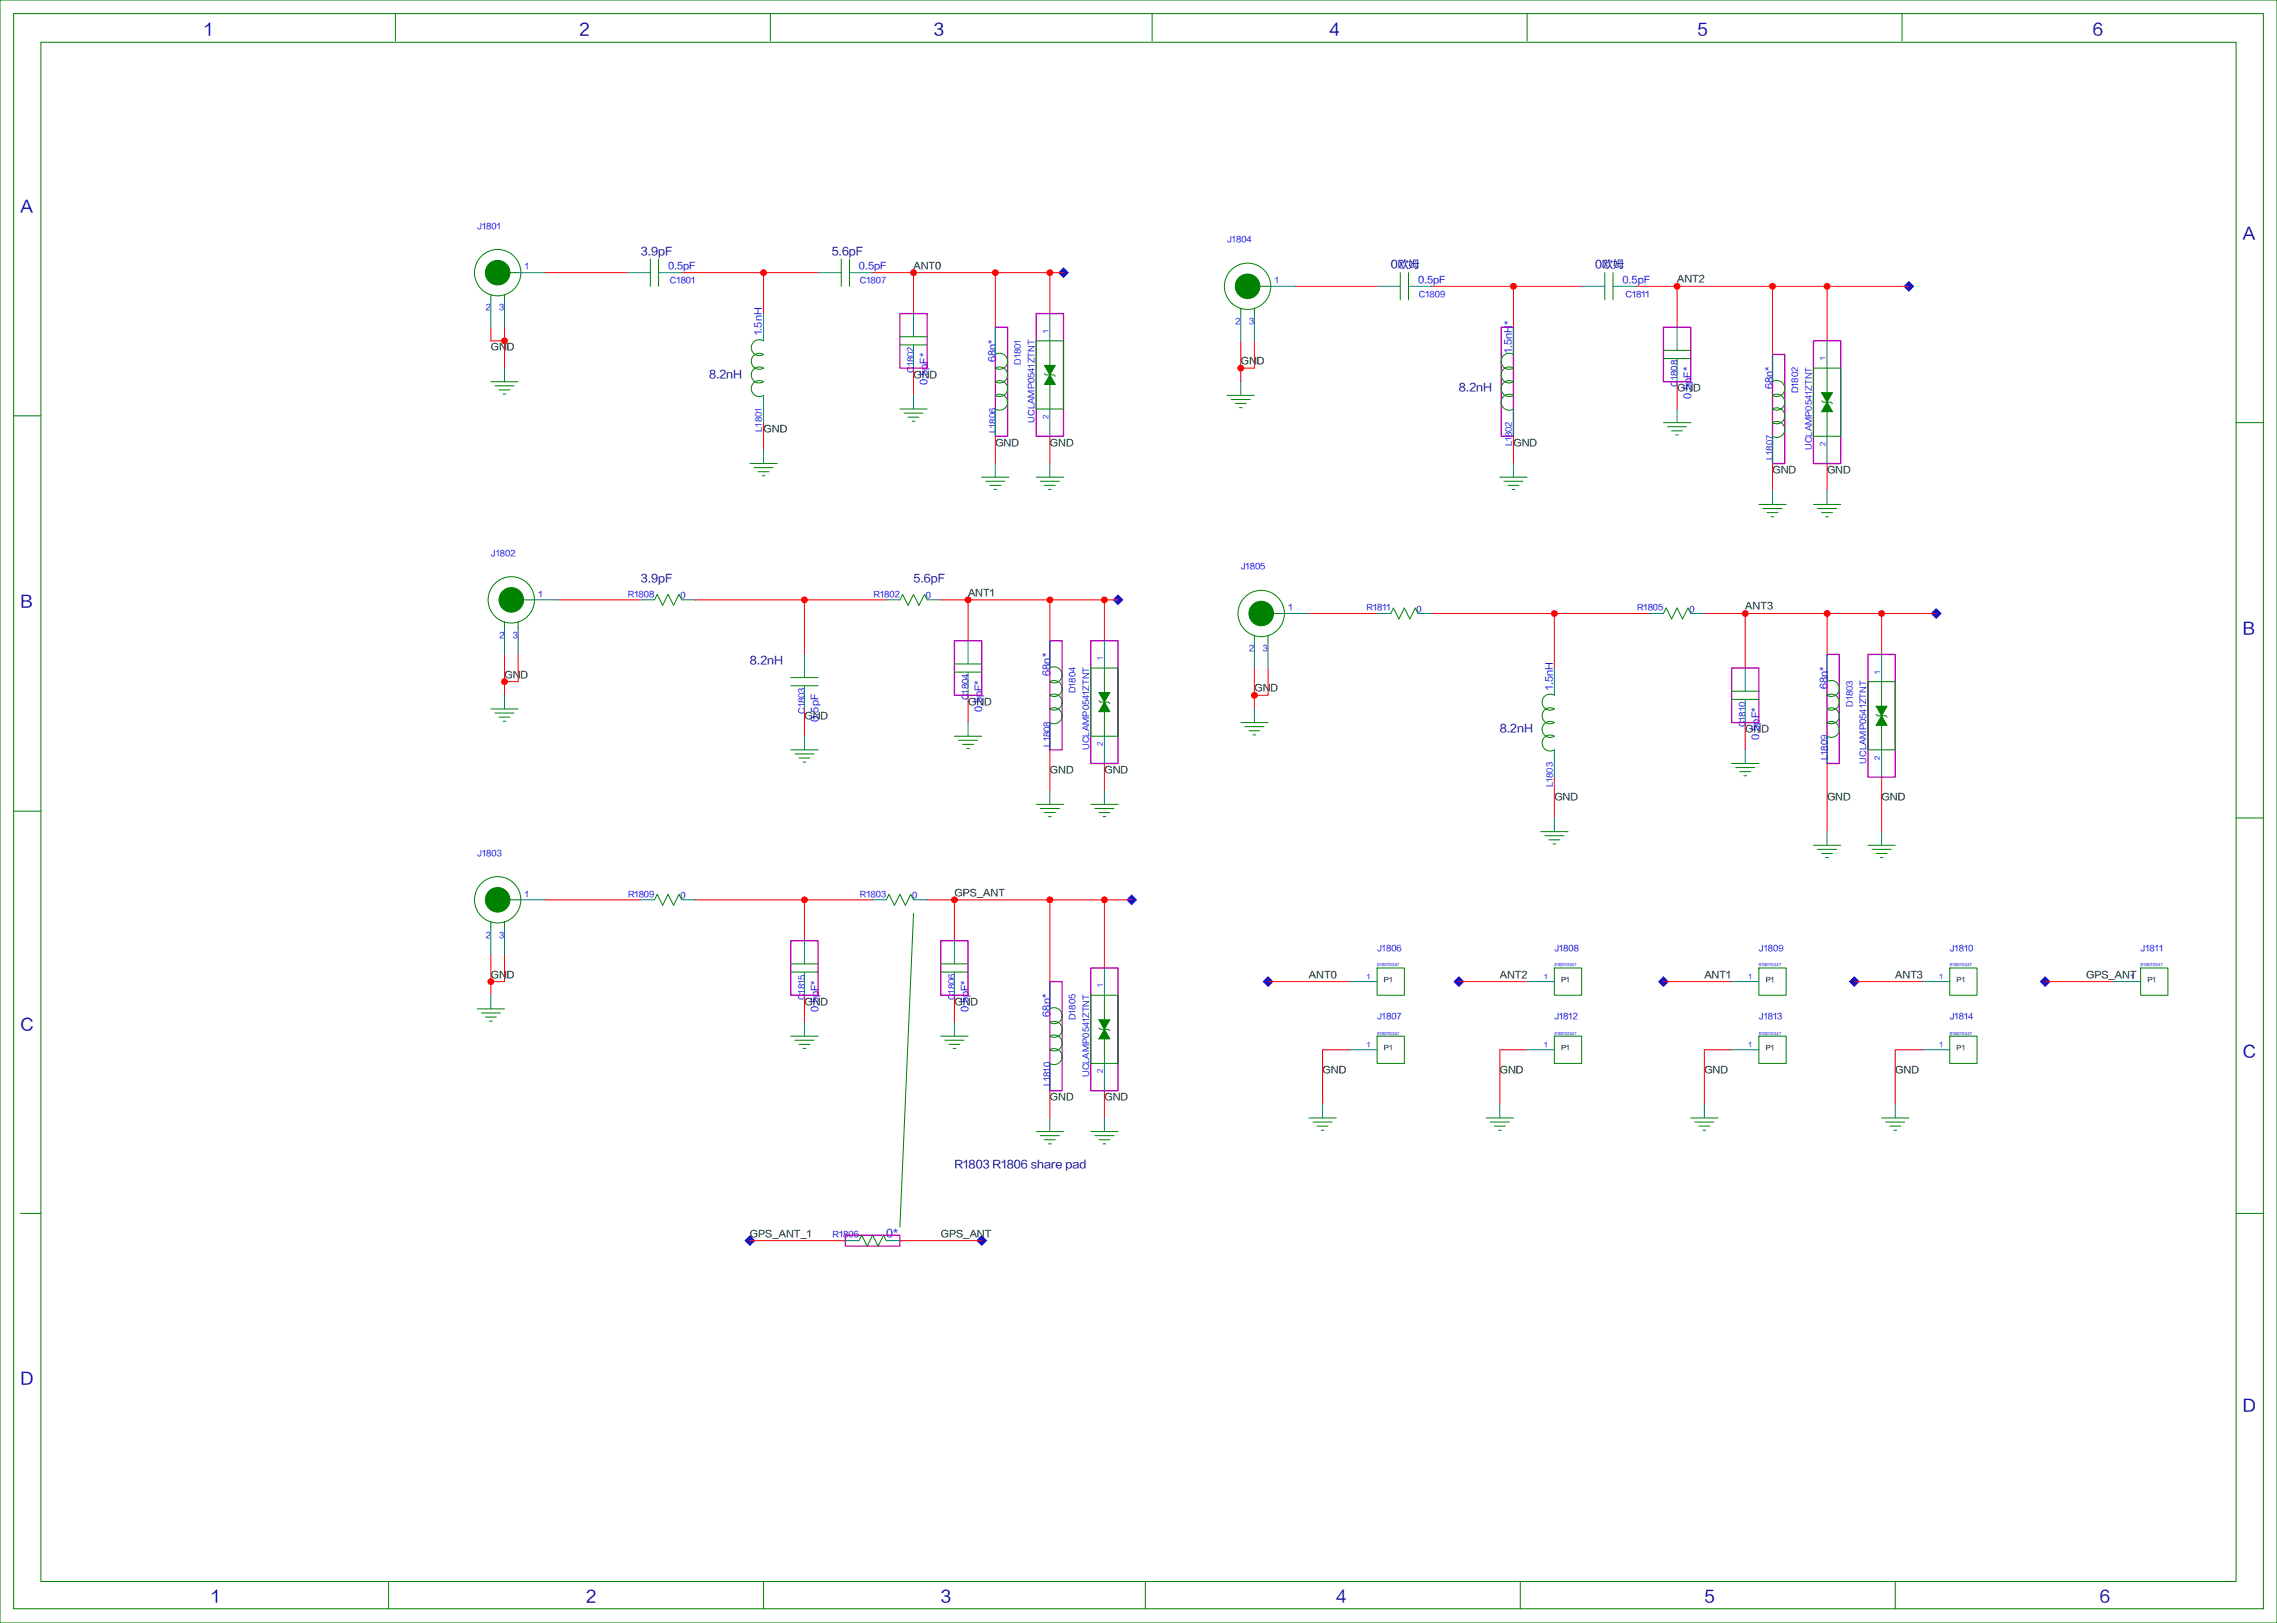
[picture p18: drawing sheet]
<svg xmlns="http://www.w3.org/2000/svg" width="589mm" height="420mm" viewBox="0 0 589 420" stroke-linecap="round" stroke-linejoin="round" font-family="sans-serif">
<defs><g id="words">
<g font-size="4.2" fill="#000080">
<text x="52.9" y="8.9">1</text>
<text x="149.9" y="8.9">2</text>
<text x="241.7" y="8.9">3</text>
<text x="344" y="8.9">4</text>
<text x="439.2" y="8.9">5</text>
<text x="541.5" y="8.9">6</text>
<text x="5.3" y="54.8">A</text>
<text x="580.3" y="61.8">A</text>
<text x="5.3" y="157.1">B</text>
<text x="580.3" y="164.2">B</text>
<text x="5.3" y="266.5">C</text>
<text x="580.3" y="273.5">C</text>
<text x="5.3" y="358.2">D</text>
<text x="580.3" y="365.2">D</text>
<text x="54.7" y="414.6">1</text>
<text x="151.7" y="414.6">2</text>
<text x="243.4" y="414.6">3</text>
<text x="345.7" y="414.6">4</text>
<text x="441" y="414.6">5</text>
<text x="543.3" y="414.6">6</text>
</g>
<g font-size="2.8" fill="#000080">
<text x="165.8" y="65.9">3.9pF</text>
<text x="215.2" y="65.9">5.6pF</text>
<text x="359.8" y="69.5">0欧姆</text>
<text x="412.7" y="69.5">0欧姆</text>
<text x="183.4" y="97.7">8.2nH</text>
<text x="377.5" y="101.2">8.2nH</text>
<text x="165.8" y="150.6">3.9pF</text>
<text x="236.4" y="150.6">5.6pF</text>
<text x="194" y="171.8">8.2nH</text>
<text x="388.1" y="189.4">8.2nH</text>
<text x="246.9" y="302.3">R1803 R1806 share pad</text>
</g>
<text font-size="2.8" fill="#00f" x="229.3" y="320.1">0*</text>
<g font-size="2.5" fill="#00f">
<text x="172.9" y="69.7">0.5pF</text>
<text x="222.2" y="69.7">0.5pF</text>
<text x="366.9" y="73.2">0.5pF</text>
<text x="419.8" y="73.2">0.5pF</text>
<text x="197" y="86.8" transform="rotate(-90 197 86.8)">1.5nH</text>
<text x="257.5" y="93.7" transform="rotate(-90 257.5 93.7)">68n*</text>
<text x="391.1" y="91.4" transform="rotate(-90 391.1 91.4)">1.5nH*</text>
<text x="239.9" y="99.7" transform="rotate(-90 239.9 99.7)">0.5pF*</text>
<text x="458.6" y="100.8" transform="rotate(-90 458.6 100.8)">68n*</text>
<text x="437.5" y="103.2" transform="rotate(-90 437.5 103.2)">0.5pF*</text>
<text x="271.7" y="174.9" transform="rotate(-90 271.7 174.9)">68n*</text>
<text x="401.7" y="178.5" transform="rotate(-90 401.7 178.5)">1.5nH</text>
<text x="472.7" y="178.4" transform="rotate(-90 472.7 178.4)">68n*</text>
<text x="254" y="184.3" transform="rotate(-90 254 184.3)">0.5pF*</text>
<text x="211.7" y="186.7" transform="rotate(-90 211.7 186.7)">0.5pF</text>
<text x="455.1" y="191.4" transform="rotate(-90 455.1 191.4)">0.5pF*</text>
<text x="211.7" y="262" transform="rotate(-90 211.7 262)">0.5pF*</text>
<text x="250.5" y="262" transform="rotate(-90 250.5 262)">0.5pF*</text>
<text x="271.7" y="263.1" transform="rotate(-90 271.7 263.1)">68n*</text>
</g>
<g font-size="2.5">
<text x="236.4" y="69.5">ANT0</text>
<text x="433.9" y="73">ANT2</text>
<text x="127" y="90.7">GND</text>
<text x="321" y="94.2">GND</text>
<text x="236.4" y="97.7">GND</text>
<text x="433.9" y="101.3">GND</text>
<text x="197.6" y="111.8">GND</text>
<text x="257.5" y="115.4">GND</text>
<text x="271.6" y="115.4">GND</text>
<text x="391.6" y="115.4">GND</text>
<text x="458.6" y="122.4">GND</text>
<text x="472.7" y="122.4">GND</text>
<text x="250.5" y="154.2">ANT1</text>
<text x="451.6" y="157.7">ANT3</text>
<text x="130.5" y="175.3">GND</text>
<text x="324.6" y="178.9">GND</text>
<text x="208.1" y="185.9">GND</text>
<text x="250.5" y="182.4">GND</text>
<text x="451.6" y="189.5">GND</text>
<text x="271.6" y="200">GND</text>
<text x="285.8" y="200">GND</text>
<text x="402.2" y="207.1">GND</text>
<text x="472.7" y="207.1">GND</text>
<text x="486.8" y="207.1">GND</text>
<text x="246.9" y="231.8">GPS_ANT</text>
<text x="127" y="253">GND</text>
<text x="338.7" y="253">ANT0</text>
<text x="388.1" y="253">ANT2</text>
<text x="441" y="253">ANT1</text>
<text x="490.4" y="253">ANT3</text>
<text x="539.8" y="253">GPS_ANT</text>
<text x="208.1" y="260">GND</text>
<text x="246.9" y="260">GND</text>
<text x="342.2" y="277.7">GND</text>
<text x="388.1" y="277.7">GND</text>
<text x="441" y="277.7">GND</text>
<text x="490.4" y="277.7">GND</text>
<text x="271.6" y="284.7">GND</text>
<text x="285.8" y="284.7">GND</text>
<text x="194" y="320">GPS_ANT_1</text>
<text x="243.4" y="320">GPS_ANT</text>
</g>
<g font-size="2.1" fill="#00f">
<text x="123.5" y="59.1">J1801</text>
<text x="317.5" y="62.7">J1804</text>
<text x="135.8" y="69.7">1</text>
<text x="173.3" y="73.3">C1801</text>
<text x="222.5" y="73.3">C1807</text>
<text x="329.8" y="73.3">1</text>
<text x="367.1" y="76.8">C1809</text>
<text x="420.6" y="76.8">C1811</text>
<text x="125.7" y="80.3">2</text>
<text x="129.2" y="80.3">3</text>
<text x="319.7" y="83.8">2</text>
<text x="323.2" y="83.8">3</text>
<text x="264.1" y="94.4" transform="rotate(-90 264.1 94.4)">D1801</text>
<text x="236.4" y="96.5" transform="rotate(-90 236.4 96.5)">C1802</text>
<text x="433.9" y="100" transform="rotate(-90 433.9 100)">C1808</text>
<text x="465.2" y="101.8" transform="rotate(-90 465.2 101.8)">D1802</text>
<text x="197" y="111.7" transform="rotate(-90 197 111.7)">L1801</text>
<text x="257.5" y="112" transform="rotate(-90 257.5 112)">L1806</text>
<text x="267.6" y="109.4" transform="rotate(-90 267.6 109.4)">UCLAMP0541ZTNT</text>
<text x="391.1" y="115.5" transform="rotate(-90 391.1 115.5)">L1802</text>
<text x="458.6" y="119.1" transform="rotate(-90 458.6 119.1)">L1807</text>
<text x="468.7" y="116.4" transform="rotate(-90 468.7 116.4)">UCLAMP0541ZTNT</text>
<text x="127" y="143.8">J1802</text>
<text x="321" y="147.3">J1805</text>
<text x="139.3" y="154.4">1</text>
<text x="162.5" y="154.4">R1808</text>
<text x="176" y="154.7">0</text>
<text x="226" y="154.4">R1802</text>
<text x="239.5" y="154.7">0</text>
<text x="333.4" y="157.9">1</text>
<text x="353.6" y="157.9">R1811</text>
<text x="366.5" y="158.3">0</text>
<text x="423.6" y="157.9">R1805</text>
<text x="437.1" y="158.3">0</text>
<text x="129.2" y="165">2</text>
<text x="132.7" y="165">3</text>
<text x="323.2" y="168.5">2</text>
<text x="326.7" y="168.5">3</text>
<text x="278.2" y="179.4" transform="rotate(-90 278.2 179.4)">D1804</text>
<text x="208.2" y="184.7" transform="rotate(-90 208.2 184.7)">C1803</text>
<text x="250.5" y="181.2" transform="rotate(-90 250.5 181.2)">C1804</text>
<text x="479.3" y="182.9" transform="rotate(-90 479.3 182.9)">D1803</text>
<text x="451.6" y="188.2" transform="rotate(-90 451.6 188.2)">C1810</text>
<text x="271.7" y="193.2" transform="rotate(-90 271.7 193.2)">L1808</text>
<text x="281.7" y="194.1" transform="rotate(-90 281.7 194.1)">UCLAMP0541ZTNT</text>
<text x="472.7" y="196.7" transform="rotate(-90 472.7 196.7)">L1809</text>
<text x="482.8" y="197.6" transform="rotate(-90 482.8 197.6)">UCLAMP0541ZTNT</text>
<text x="401.7" y="203.7" transform="rotate(-90 401.7 203.7)">L1803</text>
<text x="123.5" y="221.4">J1803</text>
<text x="135.8" y="232">1</text>
<text x="162.5" y="232">R1809</text>
<text x="176" y="232.4">0</text>
<text x="222.5" y="232">R1803</text>
<text x="236" y="232.4">0</text>
<text x="125.7" y="242.6">2</text>
<text x="129.2" y="242.6">3</text>
<text x="356.3" y="246.1">J1806</text>
<text x="402.2" y="246.1">J1808</text>
<text x="455.1" y="246.1">J1809</text>
<text x="504.5" y="246.1">J1810</text>
<text x="553.9" y="246.1">J1811</text>
<text x="208.2" y="258.8" transform="rotate(-90 208.2 258.8)">C1815</text>
<text x="247" y="258.8" transform="rotate(-90 247 258.8)">C1806</text>
<text x="356.3" y="263.8">J1807</text>
<text x="402.2" y="263.8">J1812</text>
<text x="455.1" y="263.8">J1813</text>
<text x="504.5" y="263.8">J1814</text>
<text x="278.2" y="264.1" transform="rotate(-90 278.2 264.1)">D1805</text>
<text x="271.7" y="281.1" transform="rotate(-90 271.7 281.1)">L1810</text>
<text x="281.7" y="278.7" transform="rotate(-90 281.7 278.7)">UCLAMP0541ZTNT</text>
<text x="215.4" y="320.2">R1806</text>
</g>
<g font-size="1.8" fill="#00f">
<text x="271.2" y="86.2" transform="rotate(-90 271.2 86.2)">1</text>
<text x="472.3" y="93.2" transform="rotate(-90 472.3 93.2)">1</text>
<text x="271.2" y="108.4" transform="rotate(-90 271.2 108.4)">2</text>
<text x="472.3" y="115.5" transform="rotate(-90 472.3 115.5)">2</text>
<text x="285.3" y="170.8" transform="rotate(-90 285.3 170.8)">1</text>
<text x="486.4" y="174.4" transform="rotate(-90 486.4 174.4)">1</text>
<text x="285.3" y="193.1" transform="rotate(-90 285.3 193.1)">2</text>
<text x="486.4" y="196.6" transform="rotate(-90 486.4 196.6)">2</text>
<text x="285.3" y="255.5" transform="rotate(-90 285.3 255.5)">1</text>
<text x="353.7" y="253.3">1</text>
<text x="399.5" y="253.3">1</text>
<text x="452.4" y="253.3">1</text>
<text x="501.8" y="253.3">1</text>
<text x="551.2" y="253.3">1</text>
<text x="353.7" y="270.9">1</text>
<text x="399.5" y="270.9">1</text>
<text x="452.4" y="270.9">1</text>
<text x="501.8" y="270.9">1</text>
<text x="285.3" y="277.8" transform="rotate(-90 285.3 277.8)">2</text>
</g>
<g font-size="1.8">
<text x="358.1" y="254.2">P1</text>
<text x="403.9" y="254.2">P1</text>
<text x="456.8" y="254.2">P1</text>
<text x="506.2" y="254.2">P1</text>
<text x="555.6" y="254.2">P1</text>
<text x="358.1" y="271.8">P1</text>
<text x="403.9" y="271.8">P1</text>
<text x="456.8" y="271.8">P1</text>
<text x="506.2" y="271.8">P1</text>
</g>
<g font-size="1.1" fill="#00f">
<text x="356.3" y="250.1">818010347</text>
<text x="402.2" y="250.1">818010347</text>
<text x="455.1" y="250.1">818010347</text>
<text x="504.5" y="250.1">818010347</text>
<text x="553.9" y="250.1">818010347</text>
<text x="356.3" y="267.7">818010347</text>
<text x="402.2" y="267.7">818010347</text>
<text x="455.1" y="267.7">818010347</text>
<text x="504.5" y="267.7">818010347</text>
</g>
</g></defs>
<path d="M0 0h589.1v420h-589.1z" fill="#fff" stroke="#008000" stroke-width=".26"/>
<g fill="#c00">
<circle cx="130.5" cy="88.2" r=".88"/>
<circle cx="130.5" cy="176.4" r=".88"/>
<circle cx="127" cy="254" r=".88"/>
<circle cx="321" cy="95.2" r=".88"/>
<circle cx="324.6" cy="179.9" r=".88"/>
<circle cx="236.4" cy="70.6" r=".88"/>
<circle cx="271.6" cy="70.6" r=".88"/>
<circle cx="257.5" cy="70.6" r=".88"/>
<circle cx="433.9" cy="74.1" r=".88"/>
<circle cx="458.6" cy="74.1" r=".88"/>
<circle cx="472.7" cy="74.1" r=".88"/>
<circle cx="250.5" cy="155.2" r=".88"/>
<circle cx="271.6" cy="155.2" r=".88"/>
<circle cx="285.7" cy="155.2" r=".88"/>
<circle cx="451.6" cy="158.7" r=".88"/>
<circle cx="472.7" cy="158.7" r=".88"/>
<circle cx="486.8" cy="158.7" r=".88"/>
<circle cx="246.9" cy="232.8" r=".88"/>
<circle cx="271.6" cy="232.8" r=".88"/>
<circle cx="285.7" cy="232.8" r=".88"/>
<circle cx="197.6" cy="70.6" r=".88"/>
<circle cx="208.1" cy="155.2" r=".88"/>
<circle cx="208.1" cy="232.8" r=".88"/>
<circle cx="402.2" cy="158.7" r=".88"/>
<circle cx="391.6" cy="74.1" r=".88"/>
</g>
<g fill="#00f">
<path d="M328.1 252.6l1.4 1.4-1.4 1.4-1.4-1.4z"/>
<path d="M377.5 252.6l1.4 1.4-1.4 1.4-1.4-1.4z"/>
<path d="M430.4 252.6l1.4 1.4-1.4 1.4-1.4-1.4z"/>
<path d="M479.8 252.6l1.4 1.4-1.4 1.4-1.4-1.4z"/>
<path d="M529.2 252.6l1.4 1.4-1.4 1.4-1.4-1.4z"/>
<path d="M194 319.6l1.4 1.4-1.4 1.4-1.4-1.4z"/>
<path d="M254 319.6l1.4 1.4-1.4 1.4-1.4-1.4z"/>
<path d="M275.2 69.1l1.4 1.5-1.4 1.4-1.4-1.4z"/>
<path d="M493.9 72.7l1.4 1.4-1.4 1.4-1.4-1.4z"/>
<path d="M289.3 153.8l1.4 1.4-1.4 1.4-1.4-1.4z"/>
<path d="M500.9 157.3l1.5 1.5-1.5 1.4-1.4-1.4z"/>
<path d="M292.8 231.4l1.4 1.4-1.4 1.4-1.4-1.4z"/>
</g>
<g fill="none" stroke="#f00" stroke-width=".26">
<path d="M141.1 70.6h21.2M176.4 70.6h35.3M197.6 70.6v10.5M225.8 70.6h49.4M236.4 70.6v10.5M257.5 70.6v14.1M271.6 70.6v10.5M335.1 74.1h21.2M370.4 74.1h38.8M391.6 74.1v10.6M423.3 74.1h70.6M433.9 74.1v10.6"/>
<path d="M458.6 74.1v17.6M472.7 74.1v14.1M127 84.7v3.5h3.5M130.5 84.7v10.5M236.4 95.2v7.1M321 88.2v10.6M324.6 88.2v7h-3.6M433.9 98.8v7M197.6 109.4v7M257.5 112.9v7M271.6 112.9v7M391.6 112.9v7"/>
<path d="M458.6 119.9v7.1M472.7 119.9v7.1M144.6 155.2h21.2M179.9 155.2h49.4M208.1 155.2v14.1M243.4 155.2h45.9M250.5 155.2v10.6M271.6 155.2v10.6M285.8 155.2v10.6M338.7 158.8h17.6M370.4 158.8h56.5M402.2 158.8v14.1"/>
<path d="M441 158.8h59.9M451.6 158.8v14.1M472.7 158.8v10.5M486.8 158.8v10.5M130.5 169.3v10.6M134.1 169.3v7.1h-3.6M250.5 179.9v7.1M324.6 172.9v10.5M328.1 172.9v7h-3.5M208.1 183.4v7.1M271.6 194v10.6M285.8 197.6v7"/>
<path d="M451.6 187v7M472.7 197.6v17.6M402.2 201.1v10.6M486.8 201.1v14.1M141.1 232.8h24.7M179.9 232.8h45.9M208.1 232.8v10.6M239.9 232.8h52.9M246.9 232.8v10.6M271.6 232.8v21.2M285.8 232.8v17.7M127 246.9v10.6"/>
<path d="M130.5 246.9v7.1h-3.5M208.1 257.5v7.1M246.9 257.5v7.1M328.1 254h21.1M377.5 254h17.6M430.4 254h17.6M479.8 254h17.6M529.2 254h17.6M349.2 271.6h-7v14.2M395.1 271.6h-7v14.2M448 271.6h-7v14.2M497.4 271.6h-7v14.2"/>
<path d="M271.6 282.2v7.1M285.8 282.2v7.1M194 321h24.7M232.8 321h21.2"/>
</g>
<path d="M127 76.2v1.4M130.5 76.2v1.4M131.9 70.6h2.2" fill="none" stroke="#008000" stroke-width=".26"/>
<circle cx="128.8" cy="70.6" r="3.2" fill="#008200" stroke="#008000" stroke-width=".26"/>
<g fill="none" stroke="#008000" stroke-width=".26">
<path d="M127 98.8h7.1M128.1 99.8h4.9M129.1 100.9h2.8M130.2 102h.7M194 119.9h7.1M232.8 105.8h7.1M233.9 106.9h4.9M234.9 107.9h2.9M236 109h.7M195.1 121h4.9M196.1 122.1h2.9M197.2 123.1h.7"/>
<path d="M135.5 155.2h2.1M130.5 160.9v1.4M134.1 160.9v1.4"/>
<circle cx="128.8" cy="70.6" r="6"/>
</g>
<path d="M127 77.6v7.1M130.5 77.6v7.1M134.1 70.6h7M130.5 95.2v3.6M197.6 116.4v3.5M236.4 102.3v3.5" fill="none" stroke="#008080" stroke-width=".26"/>
<circle cx="132.3" cy="155.2" r="3.2" fill="#008200" stroke="#008000" stroke-width=".26"/>
<g fill="none" stroke="#008000" stroke-width=".26">
<path d="M127 183.4h7.1M128.1 184.5h4.9M129.1 185.6h2.8M130.2 186.6h.7M204.6 194h7.1M205.7 195.1h4.9M206.7 196.1h2.8M207.8 197.2h.7M246.9 190.5h7.1M248 191.6h4.9M249.1 192.6h2.8M250.1 193.7h.7"/>
<path d="M127 238.5v1.4M130.5 238.5v1.4M131.9 232.8h2.2"/>
<circle cx="132.3" cy="155.2" r="6"/>
</g>
<path d="M137.6 155.2h7M130.5 162.3v7M130.5 179.9v3.5M134.1 162.3v7M208.1 190.5v3.5M250.5 187v3.5" fill="none" stroke="#008080" stroke-width=".26"/>
<circle cx="128.8" cy="232.8" r="3.2" fill="#008200" stroke="#008000" stroke-width=".26"/>
<g fill="none" stroke="#008000" stroke-width=".26">
<path d="M321 79.7v1.4M324.6 79.7v1.4M326 74.1h2.1M123.5 261.1h7M124.5 262.1h5M125.6 263.2h2.8M126.6 264.2h.8M204.6 268.1h7.1M205.7 269.2h4.9M206.7 270.2h2.8M207.8 271.3h.7M243.4 268.1h7.1"/>
<path d="M244.5 269.2h4.9M245.5 270.2h2.9M246.6 271.3h.7"/>
<circle cx="128.8" cy="232.8" r="6"/>
</g>
<path d="M127 239.9v7M130.5 239.9v7M134.1 232.8h7M127 257.5v3.6M208.1 264.6v3.5M246.9 264.6v3.5" fill="none" stroke="#008080" stroke-width=".26"/>
<circle cx="322.8" cy="74.1" r="3.2" fill="#008200" stroke="#008000" stroke-width=".26"/>
<g fill="none" stroke="#008000" stroke-width=".26">
<path d="M317.5 102.3h7.1M318.6 103.4h4.9M319.6 104.4h2.8M320.7 105.5h.7M430.4 109.4h7M431.4 110.4h5M432.5 111.5h2.8M433.6 112.5h.7M388.1 123.5h7M389.1 124.5h5M390.2 125.6h2.8M391.2 126.6h.7"/>
<path d="M329.5 158.8h2.1M324.6 164.4v1.4M328.1 164.4v1.4"/>
<circle cx="322.8" cy="74.1" r="6"/>
</g>
<path d="M328.1 74.1h7M321 81.1v7.1M321 98.8v3.5M324.6 81.1v7.1M391.6 119.9v3.6M433.9 105.8v3.6" fill="none" stroke="#008080" stroke-width=".26"/>
<circle cx="326.3" cy="158.7" r="3.2" fill="#008200" stroke="#008000" stroke-width=".26"/>
<g fill="none" stroke="#008000" stroke-width=".26">
<path d="M268.1 88.2h7.1v17.6h-7.1zM270.2 96.7l.4 .3h2.1l.3 .4M254 123.5h7.1M255.1 124.5h4.9M256.1 125.6h2.8M257.2 126.6h.7M268.1 123.5h7.1M269.2 124.5h4.9M270.2 125.6h2.8M271.3 126.6h.7M321 187h7.1M322.1 188h4.9"/>
<path d="M323.1 189.1h2.9M324.2 190.1h.7M448 197.6h7.1M449.1 198.6h4.9M450.1 199.7h2.9M398.6 215.2h7.1M399.7 216.3h4.9M400.8 217.3h2.8M401.8 218.4h.7M451.2 200.7h.7M236.4 236.4l-3.6 81.1M356.3 250.5h7.1v7h-7.1z"/>
<path d="M402.2 250.5h7v7h-7zM455.1 250.5h7v7h-7zM504.5 250.5h7v7h-7zM553.9 250.5h7v7h-7zM356.3 268.1h7.1v7.1h-7.1zM402.2 268.1h7v7.1h-7zM455.1 268.1h7v7.1h-7zM504.5 268.1h7v7.1h-7zM338.7 289.3h7M339.7 290.3h5M340.8 291.4h2.8M341.8 292.5h.7"/>
<path d="M384.5 289.3h7.1M385.6 290.3h4.9M386.6 291.4h2.9M387.7 292.5h.7M437.4 289.3h7.1M438.5 290.3h4.9M439.6 291.4h2.8M440.6 292.5h.7M486.8 289.3h7.1M487.9 290.3h4.9M488.9 291.4h2.9M490 292.5h.7"/>
<circle cx="326.3" cy="158.7" r="6"/>
</g>
<g fill="none" stroke="#008080" stroke-width=".26">
<path d="M257.5 119.9v3.6M271.6 119.9v3.6M331.6 158.8h7.1M324.6 165.8v7.1M328.1 165.8v7.1M324.6 183.4v3.6M451.6 194v3.6M402.2 211.7v3.5M349.2 254h7.1M395.1 254h7.1M448 254h7.1M497.4 254h7.1"/>
<path d="M546.8 254h7.1M349.2 271.6h7.1M395.1 271.6h7.1M448 271.6h7.1M497.4 271.6h7.1M342.2 285.8v3.5M388.1 285.8v3.5M441 285.8v3.5M490.4 285.8v3.5"/>
</g>
<path d="M268.1 81.1h7.1v31.8h-7.1z" fill="none" stroke="#bf00bf" stroke-width=".35"/>
<g fill="#008200" stroke="#008000" stroke-width=".26">
<path d="M270.2 94.5h2.8l-1.4 2.5z"/>
<path d="M271.6 97l1.4 2.5h-2.8z"/>
</g>
<path d="M271.6 88.2v6.3M271.6 99.5v6.3M282.2 172.9h7.1v17.6h-7.1zM284.3 181.3l.4 .4h2.1l.4 .3M268.1 208.1h7.1M269.2 209.2h4.9M270.2 210.3h2.8M271.3 211.3h.7M282.2 208.1h7.1M283.3 209.2h4.9M284.3 210.3h2.9M285.4 211.3h.7" fill="none" stroke="#008000" stroke-width=".26"/>
<path d="M271.6 81.1v7.1M271.6 105.8v7.1M271.6 204.6v3.5M285.8 204.6v3.5" fill="none" stroke="#008080" stroke-width=".26"/>
<path d="M282.2 165.8h7.1v31.8h-7.1z" fill="none" stroke="#bf00bf" stroke-width=".35"/>
<g fill="#008200" stroke="#008000" stroke-width=".26">
<path d="M284.3 179.2h2.9l-1.4 2.5z"/>
<path d="M285.8 181.7l1.4 2.4h-2.9z"/>
</g>
<path d="M469.2 95.2h7v17.7h-7zM471.3 103.7l.4 .4h2.1l.3 .3M455.1 130.5h7M456.1 131.6h5M457.2 132.6h2.8M458.3 133.7h.7M469.2 130.5h7M470.3 131.6h4.9M471.3 132.6h2.8M472.4 133.7h.7M285.8 172.9v6.3M285.8 184.1v6.4" fill="none" stroke="#008000" stroke-width=".26"/>
<path d="M458.6 127v3.5M472.7 127v3.5M285.8 165.8v7.1M285.8 190.5v7.1" fill="none" stroke="#008080" stroke-width=".26"/>
<path d="M469.2 88.2h7v31.7h-7z" fill="none" stroke="#bf00bf" stroke-width=".35"/>
<g fill="#008200" stroke="#008000" stroke-width=".26">
<path d="M471.3 101.6h2.8l-1.4 2.5z"/>
<path d="M472.7 104.1l1.4 2.4h-2.8z"/>
</g>
<path d="M472.7 95.2v6.4M472.7 106.5v6.4M483.3 176.4h7.1v17.6h-7.1zM485.4 184.9l.4 .3h2.1l.3 .4M469.2 218.7h7M470.3 219.8h4.9M483.3 218.7h7.1M484.4 219.8h4.9M471.3 220.8h2.8M472.4 221.9h.7M485.4 220.8h2.8M486.5 221.9h.7" fill="none" stroke="#008000" stroke-width=".26"/>
<path d="M472.7 88.2v7M472.7 112.9v7M472.7 215.2v3.5M486.8 215.2v3.5" fill="none" stroke="#008080" stroke-width=".26"/>
<path d="M483.3 169.3h7.1v31.8h-7.1z" fill="none" stroke="#bf00bf" stroke-width=".35"/>
<g fill="#008200" stroke="#008000" stroke-width=".26">
<path d="M485.4 182.7h2.8l-1.4 2.5z"/>
<path d="M486.8 185.2l1.4 2.5h-2.8z"/>
</g>
<path d="M486.8 176.4v6.3M486.8 187.7v6.3M282.2 257.5h7.1v17.7h-7.1zM284.3 266l.4 .3h2.1l.4 .4M268.1 292.8h7.1M269.2 293.9h4.9M270.2 294.9h2.8M271.3 296h.7M282.2 292.8h7.1M283.3 293.9h4.9M284.3 294.9h2.9M285.4 296h.7" fill="none" stroke="#008000" stroke-width=".26"/>
<path d="M486.8 169.3v7.1M486.8 194v7.1M271.6 289.3v3.5M285.8 289.3v3.5" fill="none" stroke="#008080" stroke-width=".26"/>
<path d="M282.2 250.5h7.1v31.7h-7.1z" fill="none" stroke="#bf00bf" stroke-width=".35"/>
<g fill="#008200" stroke="#008000" stroke-width=".26">
<path d="M284.3 263.9h2.9l-1.4 2.4z"/>
<path d="M285.8 266.3l1.4 2.5h-2.9z"/>
</g>
<g fill="none" stroke="#008000" stroke-width=".26">
<path d="M3.5 3.5h582.1v412.8h-582.1zM10.6 10.9h568v398.3h-568zM102.3 3.5v7.1M199.3 3.5v7.1M298.1 3.5v7.1M395.1 3.5v7.1M492.1 3.5v7.1M168.3 67v7.1M170.4 67v7.1M217.7 67v7.1M219.8 67v7.1M362.3 70.6v7"/>
<path d="M364.4 70.6v7M415.2 70.6v7M417.3 70.6v7M197.6 88.2a2.08 2.08 0 0 0-3.2 1.8 2.08 2.08 0 0 0 3.2 1.7 2.08 2.08 0 0 0-3.2 1.8 2.08 2.08 0 0 0 3.2 1.7 2.08 2.08 0 0 0-3.2 1.8 2.08 2.08 0 0 0 3.2 1.8 2.08 2.08 0 0 0-3.2 1.7 2.08 2.08 0 0 0 3.2 1.8M232.8 87.1h7.1M232.8 89.3h7.1M257.5 91.7a2.08 2.08 0 0 1 3.2 1.8 2.08 2.08 0 0 1-3.2 1.8 2.08 2.08 0 0 1 3.2 1.7 2.08 2.08 0 0 1-3.2 1.8 2.08 2.08 0 0 1 3.2 1.7 2.08 2.08 0 0 1-3.2 1.8 2.08 2.08 0 0 1 3.2 1.8 2.08 2.08 0 0 1-3.2 1.7M391.6 91.7a2.08 2.08 0 0 0-3.2 1.8 2.08 2.08 0 0 0 3.2 1.7 2.08 2.08 0 0 0-3.2 1.8 2.08 2.08 0 0 0 3.2 1.8 2.08 2.08 0 0 0-3.2 1.7 2.08 2.08 0 0 0 3.2 1.8 2.08 2.08 0 0 0-3.2 1.8 2.08 2.08 0 0 0 3.2 1.7M430.4 90.7h7M430.4 92.8h7M458.6 98.8a2.08 2.08 0 0 1 3.2 1.7 2.08 2.08 0 0 1-3.2 1.8 2.08 2.08 0 0 1 3.2 1.8 2.08 2.08 0 0 1-3.2 1.7 2.08 2.08 0 0 1 3.2 1.8 2.08 2.08 0 0 1-3.2 1.8 2.08 2.08 0 0 1 3.2 1.7 2.08 2.08 0 0 1-3.2 1.8M3.5 107.6h7.1"/>
<path d="M578.6 109.4h7M169.3 155.2l.7-1.4 1.4 2.8 1.5-2.8 1.4 2.8 1.4-2.8 .7 1.4M232.8 155.2l.7-1.4 1.4 2.8 1.5-2.8 1.4 2.8 1.4-2.8 .7 1.4M359.8 158.8l.7-1.5 1.4 2.9 1.5-2.9 1.4 2.9 1.4-2.9 .7 1.5M430.4 158.8l.7-1.5 1.4 2.9 1.4-2.9 1.4 2.9 1.4-2.9 .7 1.5M204.6 175.3h7.1M204.6 177.4h7.1M246.9 171.8h7.1M246.9 173.9h7.1M271.6 172.9a2.08 2.08 0 0 1 3.2 1.7 2.08 2.08 0 0 1-3.2 1.8 2.08 2.08 0 0 1 3.2 1.8 2.08 2.08 0 0 1-3.2 1.7M271.6 179.9a2.08 2.08 0 0 1 3.2 1.8 2.08 2.08 0 0 1-3.2 1.7 2.08 2.08 0 0 1 3.2 1.8 2.08 2.08 0 0 1-3.2 1.8M402.2 179.9a2.08 2.08 0 0 0-3.2 1.8 2.08 2.08 0 0 0 3.2 1.7 2.08 2.08 0 0 0-3.2 1.8 2.08 2.08 0 0 0 3.2 1.8 2.08 2.08 0 0 0-3.2 1.7 2.08 2.08 0 0 0 3.2 1.8 2.08 2.08 0 0 0-3.2 1.8 2.08 2.08 0 0 0 3.2 1.7"/>
<path d="M448 178.9h7.1M472.7 179.9a2.08 2.08 0 0 1 3.2 1.8 2.08 2.08 0 0 1-3.2 1.7 2.08 2.08 0 0 1 3.2 1.8 2.08 2.08 0 0 1-3.2 1.8 2.08 2.08 0 0 1 3.2 1.7 2.08 2.08 0 0 1-3.2 1.8M472.7 176.4a2.08 2.08 0 0 1 3.2 1.8 2.08 2.08 0 0 1-3.2 1.7M448 181h7.1M3.5 209.9h7.1M578.6 211.7h7M169.3 232.8l.7-1.4 1.4 2.8 1.5-2.8 1.4 2.8 1.4-2.8 .7 1.4M229.3 232.8l.7-1.4 1.4 2.8 1.4-2.8 1.4 2.8 1.5-2.8 .7 1.4M204.6 249.4h7.1M204.6 251.5h7.1M243.4 249.4h7.1M243.4 251.5h7.1"/>
<path d="M285.8 257.5v6.4M271.6 261.1a2.08 2.08 0 0 1 3.2 1.7 2.08 2.08 0 0 1-3.2 1.8 2.08 2.08 0 0 1 3.2 1.7 2.08 2.08 0 0 1-3.2 1.8 2.08 2.08 0 0 1 3.2 1.8 2.08 2.08 0 0 1-3.2 1.7M271.6 271.6a2.08 2.08 0 0 1 3.2 1.8 2.08 2.08 0 0 1-3.2 1.8M285.8 268.8v6.4M5.3 314h5.3M578.6 314h7M222.2 321l.8-1.4 1.4 2.8 1.4-2.8 1.4 2.8 1.4-2.8 .7 1.4M100.5 409.2v7.1M197.6 409.2v7.1M296.3 409.2v7.1M393.3 409.2v7.1M490.4 409.2v7.1"/>
</g>
<g fill="none" stroke="#008080" stroke-width=".26">
<path d="M162.3 70.6h6M170.4 70.6h6M211.7 70.6h6M219.8 70.6h6M356.3 74.1h6M364.4 74.1h6M409.2 74.1h6M417.3 74.1h6M197.6 81.1v7.1M236.4 81.1v6M236.4 89.3v5.9M257.5 84.7v7"/>
<path d="M391.6 84.7v7M433.9 84.7v6M433.9 92.8v6M458.6 91.7v7.1M197.6 102.3v7.1M257.5 105.8v7.1M391.6 105.8v7.1M458.6 112.9v7M165.8 155.2h3.5M176.4 155.2h3.5M229.3 155.2h3.5M239.9 155.2h3.5"/>
<path d="M356.3 158.8h3.5M366.9 158.8h3.5M426.9 158.8h3.5M437.4 158.8h3.6M208.1 169.3v6M208.1 177.4v6M250.5 165.8v6M250.5 173.9v6M271.6 165.8v7.1M402.2 172.9v7M451.6 172.9v6M472.7 169.3v7.1"/>
<path d="M271.6 187v7M402.2 194v7.1M451.6 181v6M472.7 190.5v7.1M165.8 232.8h3.5M176.4 232.8h3.5M225.8 232.8h3.5M236.4 232.8h3.5M208.1 243.4v6M208.1 251.5v6M246.9 243.4v6M246.9 251.5v6"/>
<path d="M271.6 254v7.1M285.8 250.5v7M271.6 275.2v7M285.8 275.2v7M218.7 321h3.5M229.3 321h3.5"/>
</g>
<g fill="none" stroke="#bf00bf" stroke-width=".35">
<path d="M232.8 81.1h7.1v14.1h-7.1zM257.5 84.7h3.2v28.2h-3.2zM388.4 84.7h3.2v28.2h-3.2zM430.4 84.7h7v14.1h-7zM458.6 91.7h3.2v28.2h-3.2zM246.9 165.8h7.1v14.1h-7.1zM271.6 165.8h3.2v28.2h-3.2zM448 172.9h7.1v14.1h-7.1zM472.7 169.3h3.2v28.3h-3.2zM204.6 243.4h7.1v14.1h-7.1zM243.4 243.4h7.1v14.1h-7.1zM271.6 254h3.2v28.2h-3.2z"/>
<path d="M218.7 319.6h14.1v2.8h-14.1z"/>
</g>
<use href="#words"/>
</svg>
